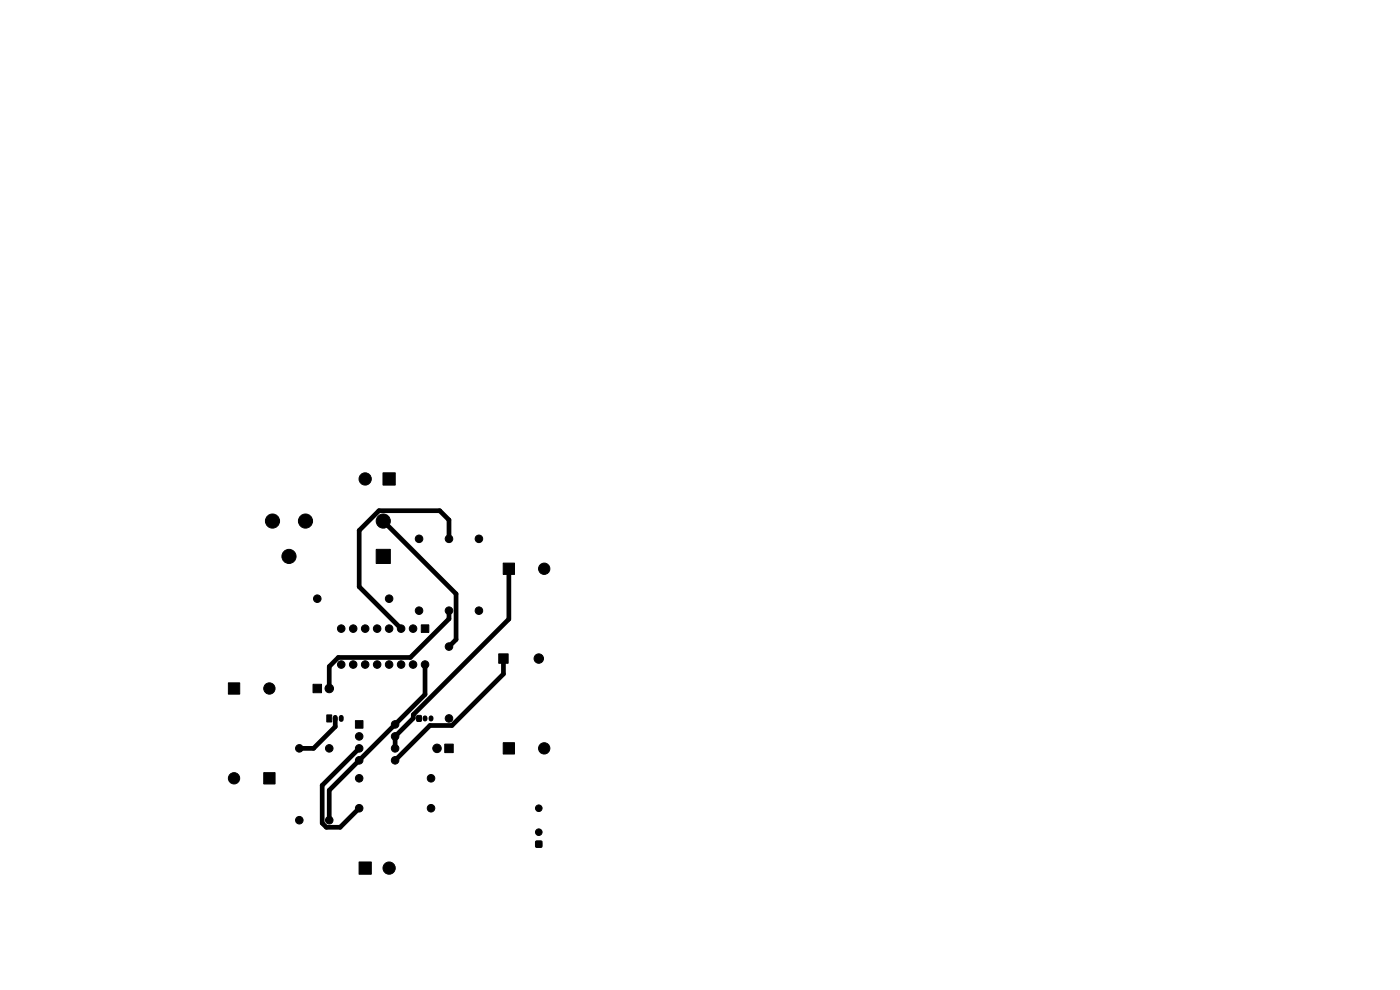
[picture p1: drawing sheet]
<svg xmlns="http://www.w3.org/2000/svg" width="297mm" height="210mm" viewBox="0 0 297 210" stroke-linecap="round" stroke-linejoin="round" font-family="sans-serif">
<g fill="#000" stroke="#000" stroke-width=".21">
<path d="M79.8 116.5h3v3h-3zM81.3 100.3h2.5v2.6h-2.5zM89.4 132.5h1.6v1.7h-1.6zM106.8 119.5h2.3v2.3h-2.3zM48.4 144.9h2.5v2.3h-2.5zM66.4 145.2h1.8v1.7h-1.8zM69.3 151.6h1.1v1.6h-1.1zM75.4 152.9h1.6v1.6h-1.6zM88.4 151.8h1v1.2h-1zM94.4 157.9h1.7v1.7h-1.7zM105.8 138.7h2v2h-2zM106.8 157.6h2.3v2.3h-2.3z"/>
<path d="M56 163.9h2.3v2.4h-2.3zM113.7 178.4h1.2v1.3h-1.2zM76.2 182.9h2.6v2.6h-2.6z"/>
<circle cx="57.8" cy="110.5" r="1.5"/>
<circle cx="61.3" cy="118" r="1.5"/>
<circle cx="64.8" cy="110.5" r="1.5"/>
<circle cx="77.5" cy="101.6" r="1.3"/>
<circle cx="81.3" cy="110.5" r="1.5"/>
<circle cx="88.9" cy="114.3" r=".8"/>
<circle cx="95.2" cy="114.3" r=".8"/>
<circle cx="101.6" cy="114.3" r=".8"/>
<circle cx="67.3" cy="127" r=".8"/>
<circle cx="72.4" cy="133.3" r=".8"/>
<circle cx="74.9" cy="133.3" r=".8"/>
<circle cx="77.5" cy="133.3" r=".8"/>
<circle cx="80" cy="133.3" r=".8"/>
<circle cx="82.5" cy="127" r=".8"/>
<circle cx="82.5" cy="133.3" r=".8"/>
<circle cx="85.1" cy="133.3" r=".8"/>
<circle cx="87.6" cy="133.3" r=".8"/>
<circle cx="88.9" cy="129.5" r=".8"/>
<circle cx="95.2" cy="137.2" r=".8"/>
<circle cx="95.2" cy="129.5" r=".8"/>
<circle cx="101.6" cy="129.5" r=".8"/>
<circle cx="114.3" cy="139.7" r="1"/>
<circle cx="115.4" cy="120.6" r="1.2"/>
<circle cx="57.2" cy="146" r="1.2"/>
<circle cx="63.5" cy="158.7" r=".8"/>
<circle cx="69.8" cy="158.7" r=".8"/>
<circle cx="69.8" cy="146" r=".9"/>
<circle cx="72.4" cy="141" r=".8"/>
<circle cx="74.9" cy="141" r=".8"/>
<circle cx="76.2" cy="158.7" r=".8"/>
<circle cx="76.2" cy="156.2" r=".8"/>
<circle cx="77.5" cy="141" r=".8"/>
<circle cx="80" cy="141" r=".8"/>
<circle cx="82.5" cy="141" r=".8"/>
<circle cx="83.8" cy="158.7" r=".8"/>
<circle cx="83.8" cy="156.2" r=".8"/>
<circle cx="83.8" cy="153.7" r=".8"/>
<circle cx="85.1" cy="141" r=".8"/>
<circle cx="87.6" cy="141" r=".8"/>
<circle cx="90.2" cy="141" r=".8"/>
<circle cx="92.7" cy="158.7" r=".9"/>
<circle cx="95.2" cy="152.4" r=".8"/>
<circle cx="115.4" cy="158.7" r="1.2"/>
<circle cx="49.6" cy="165.1" r="1.2"/>
<circle cx="63.5" cy="174" r=".8"/>
<circle cx="69.8" cy="174" r=".8"/>
<circle cx="76.2" cy="171.4" r=".8"/>
<circle cx="76.2" cy="165.1" r=".8"/>
<circle cx="76.2" cy="161.3" r=".8"/>
<circle cx="83.8" cy="161.3" r=".8"/>
<circle cx="91.4" cy="171.4" r=".8"/>
<circle cx="91.4" cy="165.1" r=".8"/>
<circle cx="114.3" cy="176.5" r=".7"/>
<circle cx="114.3" cy="171.4" r=".7"/>
<circle cx="82.5" cy="184.1" r="1.3"/>
</g>
<path d="M71.1 152.2v.4M72.4 152.2v.4M90.2 152.3v.2M91.4 152.3v.2" fill="none" stroke="#000" stroke-width="1.1"/>
<path d="M81.3 110.5l15.5 15.5v9.7l-1.6 1.5M95.2 114.3v-4l-1.9-2h-12.9l-4.2 4.2v12l8.9 8.9M95.2 129.5v1.8l-8.1 8.2h-15.3l-2 1.9v4.7M106.8 139.7v3.3l-10.9 10.9h-4.7l-7.4 7.4M107.9 120.7v10.6l-20.2 20.3v.8l-3.9 3.8v2.6M71.1 152.4v1.8l-4.6 4.6h-3M76.2 158.8l-7.9 7.8v8l.9 .9h3l4-4M90.2 141v6.3l-20.4 20.3v6.4" fill="none" stroke="#000" stroke-width="1"/>
</svg>
